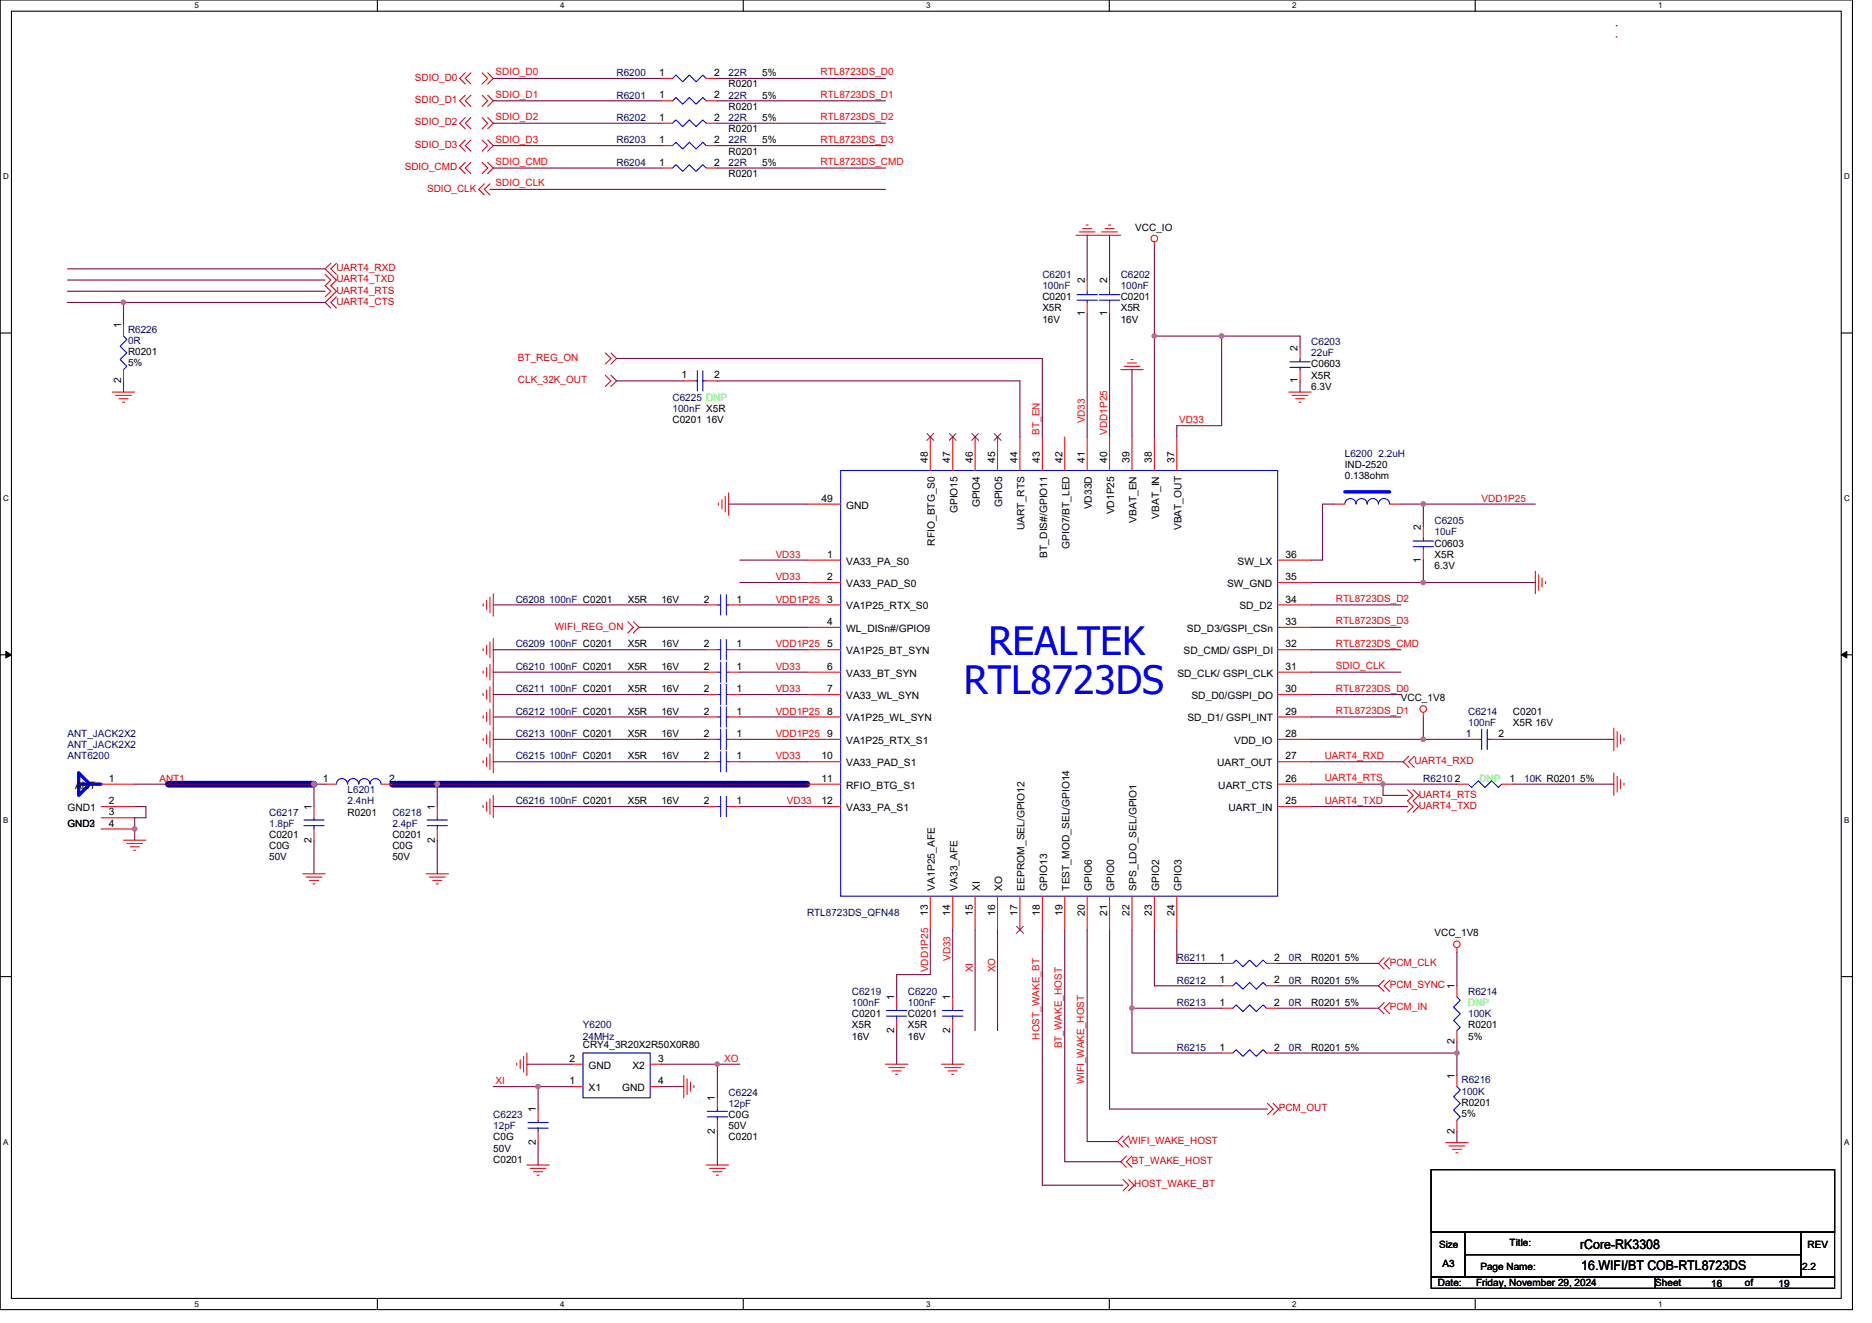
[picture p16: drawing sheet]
<svg xmlns="http://www.w3.org/2000/svg" width="297mm" height="210mm" viewBox="0 0 297 210" stroke-linecap="round" stroke-linejoin="round" font-family="sans-serif">
<defs><g id="words">
<g font-size="6.2" fill="#00f">
<text x="156.8" y="104">REALTEK</text>
<text x="152.9" y="110.2">RTL8723DS</text>
</g>
<g font-size="2.1">
<text x="250.7" y="198.2">rCore-RK3308</text>
<text x="250.9" y="201.6">16.WIFI/BT COB-RTL8723DS</text>
</g>
<g font-size="1.6" fill="#f00">
<text x="78.6" y="12">SDIO_D0</text>
<text x="130.2" y="12">RTL8723DS_D0</text>
<text x="78.6" y="15.5">SDIO_D1</text>
<text x="130.2" y="15.5">RTL8723DS_D1</text>
<text x="78.6" y="22.6">SDIO_D3</text>
<text x="78.6" y="19.1">SDIO_D2</text>
<text x="130.2" y="19.1">RTL8723DS_D2</text>
<text x="130.2" y="22.6">RTL8723DS_D3</text>
<text x="78.6" y="29.6">SDIO_CLK</text>
<text x="78.6" y="26.2">SDIO_CMD</text>
<text x="130.2" y="26.2">RTL8723DS_CMD</text>
<text x="164.9" y="69" transform="rotate(-90 164.9 69)">BT_EN</text>
<text x="172.1" y="67.2" transform="rotate(-90 172.1 67.2)">VD33</text>
<text x="175.7" y="69" transform="rotate(-90 175.7 69)">VDD1P25</text>
<text x="187.1" y="67.2">VD33</text>
<text x="235.1" y="79.7">VDD1P25</text>
<text x="123.1" y="88.5">VD33</text>
<text x="123.1" y="92.1">VD33</text>
<text x="123.1" y="95.7">VDD1P25</text>
<text x="212" y="95.5">RTL8723DS_D2</text>
<text x="212" y="99.1">RTL8723DS_D3</text>
<text x="123.1" y="106.3">VD33</text>
<text x="123.1" y="102.8">VDD1P25</text>
<text x="212" y="106.2">SDIO_CLK</text>
<text x="212" y="102.7">RTL8723DS_CMD</text>
<text x="123.1" y="109.9">VD33</text>
<text x="123.1" y="113.4">VDD1P25</text>
<text x="212" y="113.3">RTL8723DS_D1</text>
<text x="212" y="109.8">RTL8723DS_D0</text>
<text x="123.1" y="117">VDD1P25</text>
<text x="25.3" y="124.1">ANT1</text>
<text x="123.1" y="120.5">VD33</text>
<text x="210.2" y="124">UART4_RTS</text>
<text x="210.2" y="120.4">UART4_RXD</text>
<text x="124.9" y="127.7">VD33</text>
<text x="210.2" y="127.6">UART4_TXD</text>
<text x="147.3" y="154.3" transform="rotate(-90 147.3 154.3)">VDD1P25</text>
<text x="150.8" y="152.5" transform="rotate(-90 150.8 152.5)">VD33</text>
<text x="154.4" y="154.3" transform="rotate(-90 154.4 154.3)">XI</text>
<text x="157.9" y="154.3" transform="rotate(-90 157.9 154.3)">XO</text>
<text x="220.5" y="160.4">PCM_IN</text>
<text x="164.9" y="165" transform="rotate(-90 164.9 165)">HOST_WAKE_BT</text>
<text x="168.5" y="166.4" transform="rotate(-90 168.5 166.4)">BT_WAKE_HOST</text>
<text x="78.6" y="172.1">XI</text>
<text x="114.9" y="168.6">XO</text>
<text x="172" y="172.1" transform="rotate(-90 172 172.1)">WIFI_WAKE_HOST</text>
</g>
<g font-size="1.6" fill="#d50000">
<text x="65.8" y="16.4">SDIO_D1</text>
<text x="65.8" y="12.8">SDIO_D0</text>
<text x="65.8" y="23.5">SDIO_D3</text>
<text x="65.8" y="19.9">SDIO_D2</text>
<text x="64.2" y="27">SDIO_CMD</text>
<text x="67.8" y="30.4">SDIO_CLK</text>
<text x="53.4" y="43">UART4_RXD</text>
<text x="53.4" y="44.8">UART4_TXD</text>
<text x="53.4" y="46.6">UART4_RTS</text>
<text x="53.4" y="48.4">UART4_CTS</text>
<text x="82.2" y="57.3">BT_REG_ON</text>
<text x="82.2" y="60.8">CLK_32K_OUT</text>
<text x="88" y="99.9">WIFI_REG_ON</text>
<text x="224.4" y="121.3">UART4_RXD</text>
<text x="225.1" y="128.4">UART4_TXD</text>
<text x="225.1" y="126.6">UART4_RTS</text>
<text x="220.5" y="153.3">PCM_CLK</text>
<text x="220.5" y="156.8">PCM_SYNC</text>
<text x="202.9" y="176.4">PCM_OUT</text>
<text x="179.1" y="181.5">WIFI_WAKE_HOST</text>
<text x="179.6" y="184.7">BT_WAKE_HOST</text>
<text x="180" y="188.5">HOST_WAKE_BT</text>
</g>
<g font-size="1.6" fill="#000080">
<text x="97.8" y="12.1">R6200</text>
<text x="97.8" y="15.6">R6201</text>
<text x="115.6" y="12.1">22R</text>
<text x="115.6" y="15.6">22R</text>
<text x="97.8" y="19.2">R6202</text>
<text x="97.8" y="22.8">R6203</text>
<text x="115.6" y="19.2">22R</text>
<text x="115.6" y="22.8">22R</text>
<text x="97.8" y="26.3">R6204</text>
<text x="115.6" y="26.3">22R</text>
<text x="165.4" y="44.1">C6201</text>
<text x="165.4" y="45.9">100nF</text>
<text x="177.8" y="44.1">C6202</text>
<text x="177.8" y="45.9">100nF</text>
<text x="20.3" y="52.8">R6226</text>
<text x="20.3" y="54.6">0R</text>
<text x="208.1" y="54.8">C6203</text>
<text x="208.1" y="56.5">22uF</text>
<text x="106.7" y="63.6">C6225 DNP</text>
<text x="106.7" y="65.4">100nF X5R</text>
<text x="213.4" y="72.5">L6200 2.2uH</text>
<text x="227.6" y="83.2">C6205</text>
<text x="227.6" y="85">10uF</text>
<text x="81.8" y="95.7">C6208 100nF C0201</text>
<text x="81.8" y="106.3">C6210 100nF C0201</text>
<text x="81.8" y="102.8">C6209 100nF C0201</text>
<text x="81.8" y="113.4">C6212 100nF C0201</text>
<text x="81.8" y="109.9">C6211 100nF C0201</text>
<text x="233" y="113.4">C6214</text>
<text x="10.7" y="117">ANT_JACK2X2</text>
<text x="10.7" y="118.8">ANT_JACK2X2</text>
<text x="81.8" y="117">C6213 100nF C0201</text>
<text x="233" y="115.2">100nF</text>
<text x="10.7" y="120.5">ANT6200</text>
<text x="55.2" y="125.9">L6201</text>
<text x="81.8" y="120.5">C6215 100nF C0201</text>
<text x="225.8" y="124.1">R6210</text>
<text x="241.8" y="124.1">10K R0201 5%</text>
<text x="42.7" y="129.4">C6217</text>
<text x="42.7" y="131.2">1.8pF</text>
<text x="55.2" y="127.7">2.4nH</text>
<text x="62.3" y="129.4">C6218</text>
<text x="62.3" y="131.2">2.4pF</text>
<text x="81.8" y="127.7">C6216 100nF C0201</text>
<text x="128.1" y="145.4">RTL8723DS_QFN48</text>
<text x="186.7" y="152.5">R6211</text>
<text x="204.5" y="152.5">0R</text>
<text x="135.2" y="157.9">C6219</text>
<text x="135.2" y="159.7">100nF</text>
<text x="144.1" y="157.9">C6220</text>
<text x="144.1" y="159.7">100nF</text>
<text x="186.7" y="156.1">R6212</text>
<text x="186.7" y="159.7">R6213</text>
<text x="204.5" y="156.1">0R</text>
<text x="204.5" y="159.7">0R</text>
<text x="233" y="157.9">R6214</text>
<text x="233" y="161.4">100K</text>
<text x="92.5" y="163.2">Y6200</text>
<text x="92.5" y="165">24MHz</text>
<text x="186.7" y="166.8">R6215</text>
<text x="204.5" y="166.8">0R</text>
<text x="115.6" y="173.9">C6224</text>
<text x="231.9" y="171.9">R6216</text>
<text x="231.9" y="173.7">100K</text>
<text x="78.3" y="177.4">C6223</text>
<text x="78.3" y="179.2">12pF</text>
<text x="115.6" y="175.7">12pF</text>
</g>
<g font-size="1.6">
<text x="104.6" y="12.1">1</text>
<text x="104.6" y="15.6">1</text>
<text x="113.3" y="12.1">2</text>
<text x="113.3" y="15.6">2</text>
<text x="115.6" y="13.9">R0201</text>
<text x="115.6" y="17.4">R0201</text>
<text x="120.9" y="12.1">5%</text>
<text x="120.9" y="15.6">5%</text>
<text x="104.6" y="19.2">1</text>
<text x="104.6" y="22.7">1</text>
<text x="113.3" y="19.2">2</text>
<text x="113.3" y="22.7">2</text>
<text x="115.6" y="21">R0201</text>
<text x="120.9" y="19.2">5%</text>
<text x="120.9" y="22.8">5%</text>
<text x="104.6" y="26.3">1</text>
<text x="113.3" y="26.3">2</text>
<text x="115.6" y="28.1">R0201</text>
<text x="115.6" y="24.5">R0201</text>
<text x="120.9" y="26.3">5%</text>
<text x="180.1" y="36.6">VCC_IO</text>
<text x="165.4" y="47.6">C0201</text>
<text x="172.1" y="45" transform="rotate(-90 172.1 45)">2</text>
<text x="175.7" y="45" transform="rotate(-90 175.7 45)">2</text>
<text x="177.8" y="47.6">C0201</text>
<text x="19.2" y="52.1" transform="rotate(-90 19.2 52.1)">1</text>
<text x="165.4" y="49.4">X5R</text>
<text x="165.4" y="51.2">16V</text>
<text x="172.1" y="50.2" transform="rotate(-90 172.1 50.2)">1</text>
<text x="175.7" y="50.2" transform="rotate(-90 175.7 50.2)">1</text>
<text x="177.8" y="49.4">X5R</text>
<text x="177.8" y="51.2">16V</text>
<text x="20.3" y="56.4">R0201</text>
<text x="20.3" y="58.1">5%</text>
<text x="205.9" y="55.6" transform="rotate(-90 205.9 55.6)">2</text>
<text x="208.1" y="58.3">C0603</text>
<text x="19.2" y="60.8" transform="rotate(-90 19.2 60.8)">2</text>
<text x="108.1" y="60.1">1</text>
<text x="113.3" y="60.1">2</text>
<text x="205.9" y="60.8" transform="rotate(-90 205.9 60.8)">1</text>
<text x="208.1" y="60.1">X5R</text>
<text x="208.1" y="61.9">6.3V</text>
<text x="106.7" y="67.2">C0201</text>
<text x="112.1" y="67.2">16V</text>
<text x="147.2" y="73.4" transform="rotate(-90 147.2 73.4)">48</text>
<text x="150.8" y="73.4" transform="rotate(-90 150.8 73.4)">47</text>
<text x="154.3" y="73.4" transform="rotate(-90 154.3 73.4)">46</text>
<text x="157.9" y="73.4" transform="rotate(-90 157.9 73.4)">45</text>
<text x="161.5" y="73.4" transform="rotate(-90 161.5 73.4)">44</text>
<text x="165" y="73.4" transform="rotate(-90 165 73.4)">43</text>
<text x="168.6" y="73.4" transform="rotate(-90 168.6 73.4)">42</text>
<text x="172.1" y="73.4" transform="rotate(-90 172.1 73.4)">41</text>
<text x="175.7" y="73.4" transform="rotate(-90 175.7 73.4)">40</text>
<text x="179.2" y="73.4" transform="rotate(-90 179.2 73.4)">39</text>
<text x="182.8" y="73.4" transform="rotate(-90 182.8 73.4)">38</text>
<text x="186.3" y="73.4" transform="rotate(-90 186.3 73.4)">37</text>
<text x="213.4" y="74.3">IND-2520</text>
<text x="213.4" y="76.1">0.138ohm</text>
<text x="130.4" y="79.6">49</text>
<text x="134.3" y="80.7">GND</text>
<text x="151.9" y="81.4" transform="rotate(-90 151.9 81.4)">GPIO15</text>
<text x="155.5" y="80.5" transform="rotate(-90 155.5 80.5)">GPIO4</text>
<text x="159" y="80.5" transform="rotate(-90 159 80.5)">GPIO5</text>
<text x="173.2" y="80.8" transform="rotate(-90 173.2 80.8)">VD33D</text>
<text x="176.8" y="81.6" transform="rotate(-90 176.8 81.6)">VD1P25</text>
<text x="180.4" y="83" transform="rotate(-90 180.4 83)">VBAT_EN</text>
<text x="183.9" y="82.3" transform="rotate(-90 183.9 82.3)">VBAT_IN</text>
<text x="131.3" y="88.5">1</text>
<text x="134.3" y="89.6">VA33_PA_S0</text>
<text x="148.4" y="86.6" transform="rotate(-90 148.4 86.6)">RFIO_BTG_S0</text>
<text x="162.6" y="84.2" transform="rotate(-90 162.6 84.2)">UART_RTS</text>
<text x="166.1" y="88.5" transform="rotate(-90 166.1 88.5)">BT_DIS#/GPIO11</text>
<text x="169.7" y="87.1" transform="rotate(-90 169.7 87.1)">GPIO7/BT_LED</text>
<text x="187.5" y="84.2" transform="rotate(-90 187.5 84.2)">VBAT_OUT</text>
<text x="196.4" y="89.6">SW_LX</text>
<text x="204" y="88.5">36</text>
<text x="225.5" y="89.3" transform="rotate(-90 225.5 89.3)">1</text>
<text x="225.5" y="84.1" transform="rotate(-90 225.5 84.1)">2</text>
<text x="227.6" y="86.8">C0603</text>
<text x="227.6" y="88.5">X5R</text>
<text x="99.6" y="95.7">X5R</text>
<text x="104.9" y="95.7">16V</text>
<text x="111.7" y="95.6">2</text>
<text x="116.9" y="95.6">1</text>
<text x="131.3" y="92.1">2</text>
<text x="131.3" y="95.6">3</text>
<text x="134.3" y="93.2">VA33_PAD_S0</text>
<text x="194.7" y="93.2">SW_GND</text>
<text x="204" y="92.1">35</text>
<text x="204" y="95.6">34</text>
<text x="227.6" y="90.3">6.3V</text>
<text x="131.3" y="99.2">4</text>
<text x="134.3" y="96.7">VA1P25_RTX_S0</text>
<text x="134.3" y="100.3">WL_DISn#/GPIO9</text>
<text x="188.3" y="100.3">SD_D3/GSPI_CSn</text>
<text x="196.7" y="96.7">SD_D2</text>
<text x="204" y="99.2">33</text>
<text x="99.6" y="106.3">X5R</text>
<text x="99.6" y="102.8">X5R</text>
<text x="104.9" y="106.3">16V</text>
<text x="104.9" y="102.8">16V</text>
<text x="111.7" y="106.3">2</text>
<text x="111.7" y="102.7">2</text>
<text x="116.9" y="106.3">1</text>
<text x="116.9" y="102.7">1</text>
<text x="131.3" y="102.7">5</text>
<text x="131.3" y="106.3">6</text>
<text x="134.3" y="103.8">VA1P25_BT_SYN</text>
<text x="134.3" y="107.4">VA33_BT_SYN</text>
<text x="186.8" y="107.4">SD_CLK/ GSPI_CLK</text>
<text x="187.8" y="103.8">SD_CMD/ GSPI_DI</text>
<text x="204" y="106.3">31</text>
<text x="204" y="102.7">32</text>
<text x="99.6" y="113.4">X5R</text>
<text x="99.6" y="109.9">X5R</text>
<text x="104.9" y="113.4">16V</text>
<text x="104.9" y="109.9">16V</text>
<text x="111.7" y="113.4">2</text>
<text x="111.7" y="109.9">2</text>
<text x="116.9" y="113.4">1</text>
<text x="116.9" y="109.9">1</text>
<text x="131.3" y="109.9">7</text>
<text x="131.3" y="113.4">8</text>
<text x="134.3" y="111">VA33_WL_SYN</text>
<text x="189.1" y="111">SD_D0/GSPI_DO</text>
<text x="204" y="109.9">30</text>
<text x="204" y="113.4">29</text>
<text x="222.3" y="111.3">VCC_1V8</text>
<text x="240.1" y="113.4">C0201</text>
<text x="99.6" y="117">X5R</text>
<text x="104.9" y="117">16V</text>
<text x="111.7" y="117">2</text>
<text x="116.9" y="117">1</text>
<text x="131.3" y="117">9</text>
<text x="134.3" y="114.5">VA1P25_WL_SYN</text>
<text x="134.3" y="118.1">VA1P25_RTX_S1</text>
<text x="188.4" y="114.5">SD_D1/ GSPI_INT</text>
<text x="195.9" y="118.1">VDD_IO</text>
<text x="204" y="117">28</text>
<text x="232.6" y="117">1</text>
<text x="237.8" y="117">2</text>
<text x="240.1" y="115.2">X5R 16V</text>
<text x="11.9" y="125.2">ANT</text>
<text x="17.3" y="124.1">1</text>
<text x="51.2" y="124.1">1</text>
<text x="61.7" y="124.1">2</text>
<text x="99.6" y="120.5">X5R</text>
<text x="104.9" y="120.5">16V</text>
<text x="111.7" y="120.5">2</text>
<text x="116.9" y="120.5">1</text>
<text x="130.4" y="120.5">10</text>
<text x="130.4" y="124.1">11</text>
<text x="134.3" y="121.6">VA33_PAD_S1</text>
<text x="134.3" y="125.2">RFIO_BTG_S1</text>
<text x="193.1" y="121.6">UART_OUT</text>
<text x="193.3" y="125.2">UART_CTS</text>
<text x="204" y="124.1">26</text>
<text x="204" y="120.5">27</text>
<text x="230.8" y="124.1">2</text>
<text x="239.5" y="124.1">1</text>
<text x="10.7" y="128.7">GND1</text>
<text x="10.7" y="131.2">GND2</text>
<text x="14.2" y="131.2">3</text>
<text x="17.3" y="127.6">2</text>
<text x="17.3" y="129.4">3</text>
<text x="17.3" y="131.2">4</text>
<text x="49.4" y="128.5" transform="rotate(-90 49.4 128.5)">1</text>
<text x="55.2" y="129.4">R0201</text>
<text x="69" y="128.5" transform="rotate(-90 69 128.5)">1</text>
<text x="99.6" y="127.7">X5R</text>
<text x="104.9" y="127.7">16V</text>
<text x="111.7" y="127.6">2</text>
<text x="116.9" y="127.6">1</text>
<text x="130.4" y="127.6">12</text>
<text x="134.3" y="128.7">VA33_PA_S1</text>
<text x="194.9" y="128.7">UART_IN</text>
<text x="204" y="127.6">25</text>
<text x="42.7" y="133">C0201</text>
<text x="42.7" y="134.8">C0G</text>
<text x="42.7" y="136.5">50V</text>
<text x="49.4" y="133.7" transform="rotate(-90 49.4 133.7)">2</text>
<text x="62.3" y="133">C0201</text>
<text x="62.3" y="134.8">C0G</text>
<text x="62.3" y="136.5">50V</text>
<text x="69" y="133.7" transform="rotate(-90 69 133.7)">2</text>
<text x="148.4" y="141.4" transform="rotate(-90 148.4 141.4)">VA1P25_AFE</text>
<text x="151.9" y="141.4" transform="rotate(-90 151.9 141.4)">VA33_AFE</text>
<text x="155.5" y="141.4" transform="rotate(-90 155.5 141.4)">XI</text>
<text x="159" y="141.4" transform="rotate(-90 159 141.4)">XO</text>
<text x="162.6" y="141.4" transform="rotate(-90 162.6 141.4)">EEPROM_SEL/GPIO12</text>
<text x="166.1" y="141.4" transform="rotate(-90 166.1 141.4)">GPIO13</text>
<text x="169.7" y="141.4" transform="rotate(-90 169.7 141.4)">TEST_MOD_SEL/GPIO14</text>
<text x="173.2" y="141.4" transform="rotate(-90 173.2 141.4)">GPIO6</text>
<text x="176.8" y="141.4" transform="rotate(-90 176.8 141.4)">GPIO0</text>
<text x="180.4" y="141.4" transform="rotate(-90 180.4 141.4)">SPS_LDO_SEL/GPIO1</text>
<text x="183.9" y="141.4" transform="rotate(-90 183.9 141.4)">GPIO2</text>
<text x="187.5" y="141.4" transform="rotate(-90 187.5 141.4)">GPIO3</text>
<text x="147.2" y="145.3" transform="rotate(-90 147.2 145.3)">13</text>
<text x="150.8" y="145.3" transform="rotate(-90 150.8 145.3)">14</text>
<text x="154.3" y="145.3" transform="rotate(-90 154.3 145.3)">15</text>
<text x="157.9" y="145.3" transform="rotate(-90 157.9 145.3)">16</text>
<text x="161.5" y="145.3" transform="rotate(-90 161.5 145.3)">17</text>
<text x="165" y="145.3" transform="rotate(-90 165 145.3)">18</text>
<text x="168.6" y="145.3" transform="rotate(-90 168.6 145.3)">19</text>
<text x="172.1" y="145.3" transform="rotate(-90 172.1 145.3)">20</text>
<text x="175.7" y="145.3" transform="rotate(-90 175.7 145.3)">21</text>
<text x="179.2" y="145.3" transform="rotate(-90 179.2 145.3)">22</text>
<text x="182.8" y="145.3" transform="rotate(-90 182.8 145.3)">23</text>
<text x="186.3" y="145.3" transform="rotate(-90 186.3 145.3)">24</text>
<text x="227.6" y="148.6">VCC_1V8</text>
<text x="193.5" y="152.5">1</text>
<text x="202.2" y="152.5">2</text>
<text x="208.1" y="152.5">R0201 5%</text>
<text x="135.2" y="161.4">C0201</text>
<text x="141.9" y="158.8" transform="rotate(-90 141.9 158.8)">1</text>
<text x="144.1" y="161.4">C0201</text>
<text x="150.8" y="158.8" transform="rotate(-90 150.8 158.8)">1</text>
<text x="193.5" y="156.1">1</text>
<text x="193.5" y="159.6">1</text>
<text x="202.2" y="156.1">2</text>
<text x="202.2" y="159.6">2</text>
<text x="208.1" y="156.1">R0201 5%</text>
<text x="208.1" y="159.7">R0201 5%</text>
<text x="230.8" y="157" transform="rotate(-90 230.8 157)">1</text>
<text x="92.5" y="166.4">CRY4_3R20X2R50X0R80</text>
<text x="135.2" y="163.2">X5R</text>
<text x="135.2" y="165">16V</text>
<text x="141.9" y="164" transform="rotate(-90 141.9 164)">2</text>
<text x="144.1" y="163.2">X5R</text>
<text x="144.1" y="165">16V</text>
<text x="150.8" y="164" transform="rotate(-90 150.8 164)">2</text>
<text x="193.5" y="166.8">1</text>
<text x="202.2" y="166.8">2</text>
<text x="208.1" y="166.8">R0201 5%</text>
<text x="230.8" y="165.7" transform="rotate(-90 230.8 165.7)">2</text>
<text x="233" y="163.2">R0201</text>
<text x="233" y="165">5%</text>
<text x="90.4" y="172.1">1</text>
<text x="90.4" y="168.5">2</text>
<text x="93.4" y="173.2">X1</text>
<text x="93.4" y="169.6">GND</text>
<text x="98.7" y="173.2">GND</text>
<text x="100.3" y="169.6">X2</text>
<text x="104.4" y="172.1">4</text>
<text x="104.4" y="168.5">3</text>
<text x="230.8" y="171.2" transform="rotate(-90 230.8 171.2)">1</text>
<text x="85" y="176.6" transform="rotate(-90 85 176.6)">1</text>
<text x="113.4" y="180" transform="rotate(-90 113.4 180)">2</text>
<text x="113.4" y="174.8" transform="rotate(-90 113.4 174.8)">1</text>
<text x="115.6" y="177.4">C0G</text>
<text x="115.6" y="179.2">50V</text>
<text x="230.8" y="180" transform="rotate(-90 230.8 180)">2</text>
<text x="231.9" y="175.5">R0201</text>
<text x="231.9" y="177.3">5%</text>
<text x="78.3" y="184.6">C0201</text>
<text x="78.3" y="181">C0G</text>
<text x="78.3" y="182.8">50V</text>
<text x="85" y="181.7" transform="rotate(-90 85 181.7)">2</text>
<text x="115.6" y="181">C0201</text>
<text x="239.5" y="197.7">Title:</text>
<text x="228.3" y="198.1">Size</text>
<text x="228.9" y="201.1">A3</text>
<text x="234.9" y="201.6">Page Name:</text>
<text x="285.9" y="201.6">2.2</text>
<text x="286.8" y="198.1">REV</text>
<text x="228.2" y="204.1">Date:</text>
<text x="234.2" y="204.1">Friday, November 29, 2024</text>
<text x="262.7" y="204.1">Sheet</text>
<text x="271.5" y="204.3">16</text>
<text x="276.9" y="204.1">of</text>
<text x="282.2" y="204.3">19</text>
</g>
<g font-size="1.6" fill="#0f0">
<text x="234.7" y="124.1">DNP</text>
<text x="233" y="159.7">DNP</text>
</g>
<g font-size="1.3">
<text x="30.8" y="1.3">5</text>
<text x="88.9" y="1.3">4</text>
<text x="147" y="1.3">3</text>
<text x="205" y="1.3">2</text>
<text x="263.1" y="1.3">1</text>
<text x=".5" y="28.4">D</text>
<text x="292.6" y="28.4">D</text>
<text x=".5" y="79.5">C</text>
<text x="292.6" y="79.5">C</text>
<text x=".5" y="130.6">B</text>
<text x="292.6" y="130.6">B</text>
<text x=".5" y="181.7">A</text>
<text x="292.6" y="181.7">A</text>
<text x="30.8" y="207.4">5</text>
<text x="88.9" y="207.4">4</text>
<text x="147" y="207.4">3</text>
<text x="205" y="207.4">2</text>
<text x="263.1" y="207.4">1</text>
</g>
</g></defs>
<path d="M0 0h293.9v207.9h-293.9zM1.8 1.8h290.4v204.3h-290.4z" fill="none" stroke="#000" stroke-width=".17"/>
<g fill="#fff">
<path d="M30.8 .2h.7v1.4h-.7z"/>
<path d="M30.8 206.3h.7v1.4h-.7z"/>
</g>
<path d="M59.9 0v1.8M59.9 206.1v1.8" fill="none" stroke="#000" stroke-width=".17"/>
<g fill="#fff">
<path d="M88.9 .2h.7v1.4h-.7z"/>
<path d="M88.9 206.3h.7v1.4h-.7z"/>
</g>
<path d="M117.9 0v1.8M117.9 206.1v1.8" fill="none" stroke="#000" stroke-width=".17"/>
<g fill="#fff">
<path d="M147 .2h.7v1.4h-.7z"/>
<path d="M147 206.3h.7v1.4h-.7z"/>
</g>
<path d="M176 0v1.8M176 206.1v1.8" fill="none" stroke="#000" stroke-width=".17"/>
<g fill="#fff">
<path d="M205 .2h.7v1.4h-.7z"/>
<path d="M205 206.3h.7v1.4h-.7z"/>
</g>
<path d="M234.1 0v1.8M234.1 206.1v1.8" fill="none" stroke="#000" stroke-width=".17"/>
<g fill="#fff">
<path d="M263.1 .2h.7v1.4h-.7z"/>
<path d="M263.1 206.3h.7v1.4h-.7z"/>
<path d="M.5 27.3h.9v1.4h-.9z"/>
<path d="M292.6 27.3h.9v1.4h-.9z"/>
<path d="M.5 78.4h.9v1.4h-.9z"/>
<path d="M292.6 78.4h.9v1.4h-.9z"/>
</g>
<path d="M0 52.9h1.8M292.2 52.9h1.7" fill="none" stroke="#000" stroke-width=".17"/>
<g fill="#fff">
<path d="M.5 129.5h.8v1.4h-.8z"/>
<path d="M292.6 129.5h.9v1.4h-.9z"/>
</g>
<path d="M0 103.9h1.8M292.2 103.9h1.7" fill="none" stroke="#000" stroke-width=".17"/>
<path d="M.9 103.4l.9 .5-.9 .5zM292.2 103.9l.8-.5v1z" fill="#000" stroke="#000" stroke-width=".16"/>
<g fill="#fff">
<path d="M.5 180.5h.8v1.4h-.8z"/>
<path d="M292.6 180.5h.9v1.4h-.9z"/>
</g>
<path d="M0 155h1.8M292.2 155h1.7M227.1 185.6h64v10h-64zM227.1 195.6h5.3v7.1h-5.3zM232.4 195.6h53.4v3.5h-53.4zM232.4 199.1h53.4v3.6h-53.4zM285.8 195.6h5.3v7.1h-5.3zM227.1 202.7h35.6v1.8h-35.6zM262.7 202.7h28.4v1.8h-28.4z" fill="none" stroke="#000" stroke-width=".17"/>
<path d="M256.4 5.9h.2M256.4 4.1h.2" fill="none" stroke="#800000" stroke-width=".17"/>
<path d="M26.7 124.5h23.1M62.3 124.5h65.8" fill="none" stroke="#0000a0" stroke-width="1.1"/>
<g fill="none" stroke="#f00" stroke-width=".17">
<path d="M104.9 19.6h1.8M104.9 12.4h1.8M104.9 16h1.8M112.1 19.6h1.7M112.1 12.4h1.7M112.1 16h1.7M104.9 26.7h1.8M104.9 23.1h1.8M112.1 26.7h1.7M112.1 23.1h1.7M170.7 37.3h7.1M171.3 36.8h2.5"/>
<path d="M171.8 36.3h1.4M172.3 35.7h.4M174.8 36.8h2.5M175.3 36.3h1.5M175.9 35.7h.3M183.2 38.4v.7M19.6 51.6v1.7M19.6 58.7v1.8M172.5 48v1.8M172.5 44.4v1.8M176.1 48v1.8M176.1 44.4v1.8"/>
<path d="M177.8 58.7h3.6M178.4 58.1h2.5M178.9 57.6h1.4M179.4 57.1h.4M206.3 58.7v1.8M206.3 55.1v1.8M17.8 62.2h3.6M18.3 62.8h2.5M18.9 63.3h1.4M19.4 63.8h.4M108.5 60.5h1.8M112.1 60.5h1.7"/>
<path d="M114 79.8v.4M114.6 79.3v1.4M115.1 78.8v2.5M115.6 78.2v3.6M147.6 69.3v5.4M151.2 69.3v5.4M154.7 69.3v5.4M158.3 69.3v5.4M161.8 69.3v5.4M165.4 69.3v5.4M168.9 69.3v5.4M172.5 69.3v5.4"/>
<path d="M176.1 69.3v5.4M179.6 69.3v5.4M183.2 69.3v5.4M186.7 69.3v5.4M204.5 62.2h3.6M205 62.8h2.5M205.6 63.3h1.4M206.1 63.8h.4M76.7 95.8v.4M77.2 95.3v1.4M77.7 94.8v2.5M78.3 94.2v3.6"/>
<path d="M112.1 96h1.7M115.6 96h1.8M128.1 92.5h5.3M128.1 96h5.3M128.1 99.6h5.3M128.1 88.9h5.3M128.1 80h5.3M202.7 88.9h5.4M202.7 92.5h5.4M202.7 96h5.4M202.7 99.6h5.4M211.6 80h1.8"/>
<path d="M220.5 80h1.8M225.8 87.1v1.8M225.8 83.6v1.7M243.6 90.7v3.5M244.2 91.2v2.5M244.7 91.7v1.5M245.2 92.3v.3M76.7 110.1v.3M76.7 117.2v.3M76.7 113.6v.4M76.7 106.5v.3M76.7 103v.3"/>
<path d="M77.2 109.5v1.5M77.2 116.6v1.5M77.2 113.1v1.4M77.2 106v1.4M77.2 102.4v1.4M77.7 109v2.5M77.7 116.1v2.5M77.7 119.7v2.5M77.7 112.5v2.5M77.7 105.4v2.5M77.7 101.9v2.5M78.3 101.3v21.4"/>
<path d="M112.1 106.7h1.7M112.1 117.3h1.7M112.1 113.8h1.7M112.1 103.1h1.7M112.1 110.2h1.7M115.6 106.7h1.8M115.6 117.3h1.8M115.6 113.8h1.8M115.6 103.1h1.8M115.6 110.2h1.8M128.1 103.1h5.3M128.1 110.2h5.3"/>
<path d="M128.1 113.8h5.3M128.1 117.3h5.3M128.1 106.7h5.3M202.7 103.1h5.4M202.7 106.7h5.4M202.7 110.2h5.4M202.7 113.8h5.4M202.7 117.3h5.4M225.8 113.1v.7M233 117.3h1.7M236.5 117.3h1.8M256.1 115.6v3.5"/>
<path d="M256.6 116.1v2.5M257.1 116.6v1.5M257.7 117.2v.3M16 124.5h5.4M16 128h5.4M16 129.8h5.4M16 131.6h5.4M19.6 133.3h3.6M20.1 133.9h2.5M20.7 134.4h1.4M21.2 135h.3M48 138.7h3.6"/>
<path d="M48.6 139.2h2.5M49.1 139.7h1.4M49.8 128v1.8M49.8 131.6v1.7M51.6 124.5h1.8M60.5 124.5h1.8M67.6 138.7h3.6M68.1 139.2h2.5M68.7 139.7h1.4M69.4 128v1.8M69.4 131.6v1.7M76.7 127.8v.4"/>
<path d="M76.7 120.7v.4M77.2 127.3v1.4M77.2 120.2v1.4M77.7 126.8v2.5M78.3 126.2v3.6M112.1 120.9h1.7M112.1 128h1.7M115.6 120.9h1.8M115.6 128h1.8M128.1 120.9h5.3M128.1 124.5h5.3M128.1 128h5.3"/>
<path d="M202.7 124.5h5.4M202.7 128h5.4M202.7 120.9h5.4M231.2 124.5h1.8M238.3 124.5h1.8M256.1 122.7v3.5M256.6 123.2v2.5M257.1 123.7v1.5M257.7 124.3v.3M49.7 140.3h.3M69.2 140.3h.4M142.3 158.2v1.8"/>
<path d="M147.6 142.2v5.4M151.2 142.2v5.4M151.2 158.2v1.8M154.7 142.2v5.4M158.3 142.2v5.4M161.8 142.2v5.4M165.4 142.2v5.4M168.9 142.2v5.4M172.5 142.2v5.4M176.1 142.2v5.4M179.6 142.2v5.4M183.2 142.2v5.4"/>
<path d="M186.7 142.2v5.4M193.8 156.5h1.8M193.8 152.9h1.8M201 156.5h1.7M201 152.9h1.7M231.2 156.5v1.7M231.2 150.4v.7M82 168.7v.4M82.5 168.2v1.4M83.1 167.7v2.5M83.6 167.1v3.6M85.4 176v1.8"/>
<path d="M85.4 179.6v1.8M90.7 172.5h1.8M90.7 168.9h1.8M103.2 168.9h1.7M103.2 172.5h1.7M108.5 170.7v3.5M109 171.2v2.5M109.6 171.7v1.5M110.1 172.3v.3M113.8 174.2v1.8M113.8 177.8v1.8M140.5 168.9h3.6"/>
<path d="M141 169.4h2.5M141.6 170h1.4M142.1 170.5h.3M142.3 161.8v1.8M149.4 168.9h3.5M149.9 169.4h2.5M150.4 170h1.5M151 170.5h.3M151.2 161.8v1.8M193.8 160h1.8M193.8 167.1h1.8M201 160h1.7"/>
<path d="M201 167.1h1.7M231.2 170.7v1.8M231.2 177.8v1.8M231.2 163.6v1.8M83.6 184.9h3.6M84.1 185.4h2.5M84.7 186h1.4M85.2 186.5h.4M112.1 184.9h3.5M112.6 185.4h2.5M113.1 186h1.5M113.7 186.5h.3"/>
<path d="M229.4 181.4h3.6M229.9 181.9h2.5M230.5 182.4h1.4M231 183h.3"/>
<circle cx="183.2" cy="37.9" r=".52"/>
<circle cx="225.8" cy="112.5" r=".52"/>
<circle cx="231.2" cy="149.9" r=".52"/>
</g>
<g fill="none" stroke="#d50000" stroke-width=".17">
<path d="M73.8 18.7l-.9 .9 .9 .8M73.8 15.1l-.9 .9 .9 .9M73.8 11.6l-.9 .8 .9 .9M74.7 18.7l-.9 .9 .9 .8M74.7 15.1l-.9 .9 .9 .9M74.7 11.6l-.9 .8 .9 .9M76.5 18.7l.9 .9-.9 .8M76.5 15.1l.9 .9-.9 .9M76.5 11.6l.9 .8-.9 .9M77.4 18.7l.9 .9-.9 .8M77.4 15.1l.9 .9-.9 .9M77.4 11.6l.9 .8-.9 .9"/>
<path d="M73.8 22.2l-.9 .9 .9 .9M73.8 25.8l-.9 .9 .9 .9M74.7 22.2l-.9 .9 .9 .9M74.7 25.8l-.9 .9 .9 .9M76.5 22.2l.9 .9-.9 .9M76.5 25.8l.9 .9-.9 .9M76.9 29.2l-.9 .9 .9 .8M77.4 22.2l.9 .9-.9 .9M77.4 25.8l.9 .9-.9 .9M77.7 29.2l-.8 .9 .8 .8M51.6 43.6l.9 .8-.9 .9 .9 .9-.9 .9M52.5 41.8l-.9 .9 1.8 1.7-.9 .9 .9 .9-1.8 1.8 .9 .9"/>
<path d="M53.4 41.8l-.9 .9 .9 .9M53.4 47.1l-.9 .9 .9 .9M96.1 59.6l.8 .9-.8 .8M96.1 56l.8 .9-.8 .9M96.9 59.6l.9 .9-.9 .8M96.9 56l.9 .9-.9 .9M99.6 98.7l.9 .9-.9 .9M100.5 98.7l.9 .9-.9 .9M223.3 125.3l.9 .9-.9 .9 .9 .9-.9 .9M223.5 120l-.9 .9 .9 .9M224.2 125.3l.9 .9-.9 .9 .9 .9-.9 .9M224.4 120l-.9 .9 .9 .9"/>
<path d="M219.6 152l-.9 .9 .9 .9M219.6 155.6l-.9 .9 .9 .9M219.6 159.1l-.9 .9 .9 .9M220.5 152l-.9 .9 .9 .9M220.5 155.6l-.9 .9 .9 .9M220.5 159.1l-.9 .9 .9 .9M201.1 175.1l.9 .9-.9 .9M202 175.1l.9 .9-.9 .9M178.2 180.3l-.9 .9 .9 .9M178.2 187.2l.9 .9-.9 .9M178.7 183.5l-.9 .9 .9 .9M179.1 180.3l-.9 .9 .9 .9"/>
<path d="M179.1 187.2l.9 .9-.9 .9M179.6 183.5l-.9 .9 .9 .9"/>
</g>
<g fill="none" stroke="#00f" stroke-width=".17">
<path d="M106.7 19.6l.5-.6 1.1 1.1 1.1-1.1 1 1.1 1.1-1.1 .6 .6M106.7 12.4l.5-.5 1.1 1.1 1.1-1.1 1 1.1 1.1-1.1 .6 .5M106.7 16l.5-.5 1.1 1 1.1-1 1 1 1.1-1 .6 .5M106.7 26.7l.5-.6 1.1 1.1 1.1-1.1 1 1.1 1.1-1.1 .6 .6M106.7 23.1l.5-.5 1.1 1 1.1-1 1 1 1.1-1 .6 .5M19.6 53.3l.5 .6-1 1 1 1.1-1 1.1 1 1-.5 .6M110.6 58.8v3.3M111.5 58.8v3.3M170.9 46.8h3.2M170.9 47.6h3.2M172.5 47.6v.4M172.5 46.2v.6"/>
<path d="M174.5 46.8h3.2M174.5 47.6h3.2M176.1 47.6v.4M176.1 46.2v.6M204.7 57.4h3.2M204.7 58.3h3.2M206.3 58.3v.4M206.3 56.9v.5M110.3 60.5h.3M111.5 60.5h.6M133.4 74.7h69.3v67.5h-69.3zM213.4 80a.88 .88 0 0 1 .9-.9 .88 .88 0 0 1 .9 .9 .89 .89 0 0 1 .8-.9 .89 .89 0 0 1 .9 .9 .89 .89 0 0 1 .9-.9 .89 .89 0 0 1 .9 .9"/>
<path d="M218.7 80a.88 .88 0 0 1 .9-.9 .88 .88 0 0 1 .9 .9M113.8 96h.6M114.4 94.4v3.2M115.2 94.4v3.2M115.2 96h.4M224.2 85.9h3.3M224.2 86.8h3.3M225.8 86.8v.3M225.8 85.3v.6M113.8 106.7h.6M113.8 117.3h.6M113.8 113.8h.6"/>
<path d="M113.8 103.1h.6M113.8 110.2h.6M114.4 119.3v3.2M114.4 105.1v3.2M114.4 115.7v3.3M114.4 112.2v3.2M114.4 101.5v3.2M114.4 108.6v3.2M115.2 119.3v3.2M115.2 105.1v3.2M115.2 115.7v3.3M115.2 112.2v3.2"/>
<path d="M115.2 101.5v3.2M115.2 108.6v3.2M115.2 106.7h.4M115.2 117.3h.4M115.2 113.8h.4M115.2 103.1h.4M115.2 110.2h.4M234.7 117.3h.4M235.1 115.7v3.3M236 115.7v3.3M236 117.3h.5M48.2 131h3.2"/>
<path d="M48.2 130.2h3.2M49.8 129.8v.4M49.8 131v.6M60.5 124.4a.89 .89 0 0 0-.9-.8 .89 .89 0 0 0-.9 .8 .89 .89 0 0 0-.9-.8 .89 .89 0 0 0-.9 .8 .89 .89 0 0 0-.9-.8 .89 .89 0 0 0-.9 .8 .88 .88 0 0 0-.8-.8 .88 .88 0 0 0-.9 .8M67.8 131h3.2M67.8 130.2h3.2M69.4 129.8v.4M69.4 131v.6M113.8 120.9h.6M113.8 128h.6M114.4 126.4v3.2M115.2 126.4v3.2"/>
<path d="M115.2 120.9h.4M115.2 128h.4M233 124.5l.5 .5 1.1-1.1 1 1.1 1.1-1.1 1.1 1.1 .5-.5M195.6 156.5l.5-.6 1.1 1.1 1.1-1.1 1 1.1 1.1-1.1 .6 .6M195.6 152.9l.5-.5 1.1 1 1.1-1 1 1 1.1-1 .6 .5M231.2 158.2l.5 .6-1.1 1.1 1.1 1-1.1 1.1 1.1 1-.5 .6M83.8 179h3.2M83.8 178.2h3.2M85.4 177.8v.4M85.4 179v.6M92.5 167.1h10.7v7.1h-10.7zM112.2 177.3h3.2"/>
<path d="M112.2 176.4h3.2M113.8 176v.4M113.8 177.3v.5M140.7 161.3h3.2M140.7 160.4h3.2M142.3 160v.4M142.3 161.3v.5M149.6 161.3h3.2M149.6 160.4h3.2M151.2 160v.4M151.2 161.3v.5M195.6 160l.5-.5 1.1 1 1.1-1 1 1 1.1-1 .6 .5"/>
<path d="M195.6 167.1l.5-.5 1.1 1.1 1.1-1.1 1 1.1 1.1-1.1 .6 .5M231.2 172.5l.5 .5-1.1 1.1 1.1 1-1.1 1.1 1.1 1.1-.5 .5"/>
</g>
<path d="M147.1 68.8l1.1 1.1M148.1 68.8l-1 1.1M150.6 68.8l1.1 1.1M151.7 68.8l-1.1 1.1M154.2 68.8l1.1 1.1M155.3 68.8l-1.1 1.1M157.8 68.8l1 1.1M158.8 68.8l-1.1 1.1M161.3 147l1.1 1.1M162.4 147l-1.1 1.1" fill="none" stroke="#804000" stroke-width=".16"/>
<path d="M213.4 78.1h7.1M12.5 122.7l1.8 1.8-1.8 1.7zM12.5 124.5h3.5" fill="none" stroke="#00f" stroke-width=".53"/>
<g fill="none" stroke="#800040" stroke-width=".17">
<path d="M78.3 12.4h26.6M78.3 19.6h26.6M78.3 16h26.6M113.8 19.6h26.7M113.8 16h26.7M113.8 12.4h26.7M77.7 30.1h62.8M78.3 26.7h26.6M78.3 23.1h26.6M113.8 23.1h26.7M113.8 26.7h26.7M172.5 37.3v7.1"/>
<path d="M176.1 37.3v7.1M183.2 39.1v14.2M10.7 48h8.9v3.6M10.7 46.2h40.9M10.7 44.5h40.9M10.7 42.7h40.9M19.6 48h32M97.8 56.9h67.6v12.4M172.5 49.8v19.5M176.1 49.8v19.5M179.6 58.7v10.6M183.2 53.3v16"/>
<path d="M183.2 53.3h10.6M193.8 53.3v14.3M193.8 53.3h12.5v1.8M19.6 60.5v1.7M97.8 60.5h10.7M113.8 60.5h48v8.8M193.8 67.6h-7.1v1.7M206.3 60.5v1.7M78.3 96h33.8M101.4 99.6h26.7M115.6 80h12.5M117.4 96h10.7"/>
<path d="M117.4 92.5h10.7M117.4 88.9h10.7M208.1 99.6h14.2M208.1 96h14.2M208.1 92.5h17.7M211.6 80h-1.8v8.9h-1.7M222.3 80h3.5M225.8 92.5h17.8M225.8 88.9v3.6M243.6 80h-17.8v3.6M78.3 110.2h33.8M78.3 117.3h33.8"/>
<path d="M78.3 103.1h33.8M78.3 106.7h33.8M78.3 113.8h33.8M117.4 103.1h10.7M117.4 106.7h10.7M117.4 110.2h10.7M117.4 113.8h10.7M117.4 117.3h10.7M208.1 113.8h14.2M208.1 110.2h14.2M208.1 106.7h14.2M208.1 103.1h14.2"/>
<path d="M208.1 117.3h17.7M225.8 113.8v3.5h7.2M238.3 117.3h17.8M21.4 128h1.8v1.8h-1.8v3.6M21.4 124.5h28.4M49.8 124.5h1.8M49.8 133.3v5.4M49.8 124.5v3.5M62.3 124.5h7.1M69.4 124.5v3.5M69.4 133.3v5.4M69.4 124.5h58.7"/>
<path d="M78.3 128h33.8M78.3 120.9h33.8M117.4 128h10.7M117.4 120.9h10.7M208.1 124.5h11.4M208.1 120.9h14.5M208.1 128h15.2M231.2 124.5h-11.7v1.7h3.8M240.1 124.5h16M147.6 147.6v7.1h-5.3v3.5M151.2 147.6v10.6M154.7 147.6v16"/>
<path d="M158.3 147.6v16M165.4 147.6v40.5h12.8M168.9 147.6v36.8h8.9M172.5 147.6v33.6h4.8M176.1 147.6v28.4h25M179.6 147.6v12.4M183.2 147.6v8.9h10.6M186.7 147.6v5.3h7.1M202.7 156.5h16M202.7 152.9h16M231.2 151.1v5.4M78.3 172.5h7.1"/>
<path d="M83.6 168.9h7.1M85.4 172.5v3.5M85.4 172.5h5.3M104.9 168.9h8.9v5.3M104.9 172.5h3.6M113.8 179.6v5.3M113.8 168.9h3.6M142.3 163.6v5.3M151.2 163.6v5.3M179.6 160h14.2M179.6 160v7.1h14.2M202.7 167.1h28.5"/>
<path d="M202.7 160h16M231.2 165.4v1.7M231.2 179.6v1.8M231.2 167.1v3.6M85.4 181.4v3.5"/>
</g>
<g fill="#f0f" stroke="#f0f" stroke-width=".17">
<circle cx="231.2" cy="167.1" r=".35"/>
<circle cx="183.2" cy="53.3" r=".35"/>
<circle cx="193.8" cy="53.3" r=".35"/>
<circle cx="179.6" cy="160" r=".35"/>
<circle cx="225.8" cy="92.4" r=".35"/>
<circle cx="225.8" cy="80" r=".35"/>
<circle cx="225.8" cy="117.3" r=".35"/>
<circle cx="113.8" cy="168.9" r=".35"/>
<circle cx="85.4" cy="172.5" r=".35"/>
<circle cx="49.8" cy="124.4" r=".35"/>
<circle cx="69.4" cy="124.4" r=".35"/>
<circle cx="21.4" cy="131.6" r=".35"/>
<circle cx="19.6" cy="48" r=".35"/>
<circle cx="219.4" cy="124.4" r=".34"/>
</g>
<use href="#words"/>
</svg>
